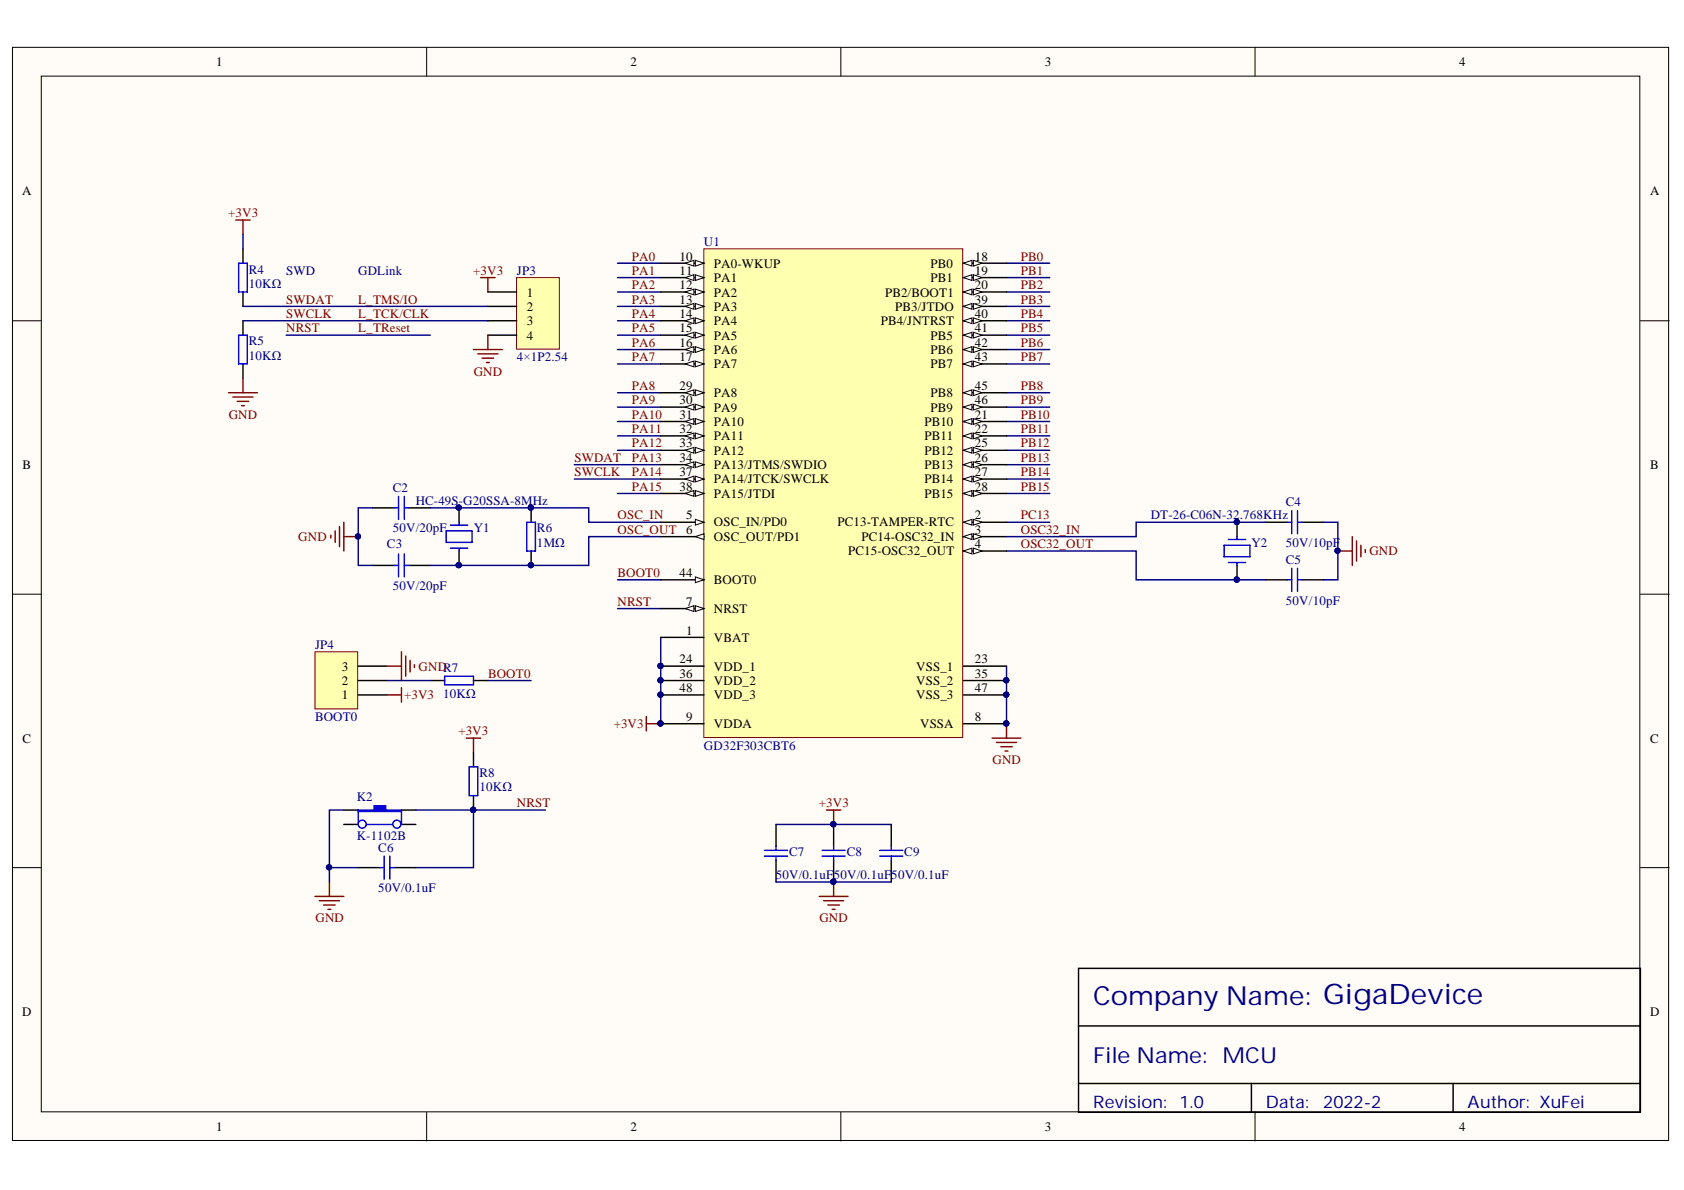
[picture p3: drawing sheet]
<svg xmlns="http://www.w3.org/2000/svg" width="297mm" height="210mm" viewBox="0 0 297 210" stroke-linecap="round" stroke-linejoin="round" font-family="sans-serif">
<defs><g id="words">
<text font-size="4.6" fill="#000080" x="192.8" y="177.2">Company Name: GigaDevice</text>
<text font-size="3.9" fill="#000080" x="192.8" y="187.6">File Name: MCU</text>
<g font-size="3" fill="#000080">
<text x="192.8" y="195.4">Revision:</text>
<text x="208" y="195.4">1.0</text>
<text x="223.3" y="195.4">Data:</text>
<text x="233.4" y="195.4">2022-2</text>
<text x="258.9" y="195.4">Author: XuFei</text>
</g>
<g font-size="2.3">
<text x="38.1" y="11.7">1</text>
<text x="111.2" y="11.7">2</text>
<text x="184.3" y="11.7">3</text>
<text x="257.4" y="11.7">4</text>
<text x="3.9" y="34.5">A</text>
<text x="291.1" y="34.5">A</text>
<text x="119.8" y="46">10</text>
<text x="125.9" y="47.2">PA0-WKUP</text>
<text x="164.2" y="47.2">PB0</text>
<text x="171.9" y="46">18</text>
<text x="92.9" y="52.3">1</text>
<text x="119.8" y="48.5">11</text>
<text x="119.8" y="51">12</text>
<text x="119.8" y="53.6">13</text>
<text x="125.9" y="49.8">PA1</text>
<text x="125.9" y="52.3">PA2</text>
<text x="156.1" y="52.3">PB2/BOOT1</text>
<text x="164.2" y="49.8">PB1</text>
<text x="171.9" y="48.5">19</text>
<text x="171.9" y="51">20</text>
<text x="171.9" y="53.6">39</text>
<text x="92.9" y="54.8">2</text>
<text x="92.9" y="57.4">3</text>
<text x="92.9" y="59.9">4</text>
<text x="119.8" y="56.1">14</text>
<text x="119.8" y="58.6">15</text>
<text x="125.9" y="54.8">PA3</text>
<text x="125.9" y="57.4">PA4</text>
<text x="125.9" y="59.9">PA5</text>
<text x="155.4" y="57.4">PB4/JNTRST</text>
<text x="157.9" y="54.8">PB3/JTDO</text>
<text x="164.2" y="59.9">PB5</text>
<text x="171.9" y="56.1">40</text>
<text x="171.9" y="58.6">41</text>
<text x="119.8" y="61.2">16</text>
<text x="119.8" y="63.7">17</text>
<text x="125.9" y="62.4">PA6</text>
<text x="125.9" y="65">PA7</text>
<text x="164.2" y="62.4">PB6</text>
<text x="164.2" y="65">PB7</text>
<text x="171.9" y="61.2">42</text>
<text x="171.9" y="63.7">43</text>
<text x="119.8" y="68.8">29</text>
<text x="119.8" y="71.3">30</text>
<text x="125.9" y="70.1">PA8</text>
<text x="164.2" y="70.1">PB8</text>
<text x="171.9" y="68.8">45</text>
<text x="171.9" y="71.3">46</text>
<text x="119.8" y="73.9">31</text>
<text x="119.8" y="76.4">32</text>
<text x="125.9" y="72.6">PA9</text>
<text x="125.9" y="75.1">PA10</text>
<text x="125.9" y="77.7">PA11</text>
<text x="163.1" y="75.1">PB10</text>
<text x="163.1" y="77.7">PB11</text>
<text x="164.2" y="72.6">PB9</text>
<text x="171.9" y="73.9">21</text>
<text x="171.9" y="76.4">22</text>
<text x="4" y="82.7">B</text>
<text x="119.8" y="78.9">33</text>
<text x="119.8" y="81.5">34</text>
<text x="119.8" y="84">37</text>
<text x="125.9" y="80.2">PA12</text>
<text x="125.9" y="82.7">PA13/JTMS/SWDIO</text>
<text x="163.1" y="80.2">PB12</text>
<text x="163.1" y="82.7">PB13</text>
<text x="171.9" y="78.9">25</text>
<text x="171.9" y="81.5">26</text>
<text x="171.9" y="84">27</text>
<text x="291.1" y="82.7">B</text>
<text x="119.8" y="86.5">38</text>
<text x="125.9" y="85.3">PA14/JTCK/SWCLK</text>
<text x="125.9" y="87.8">PA15/JTDI</text>
<text x="163.1" y="85.3">PB14</text>
<text x="163.1" y="87.8">PB15</text>
<text x="171.9" y="86.5">28</text>
<text x="121" y="91.6">5</text>
<text x="121" y="94.1">6</text>
<text x="125.9" y="92.9">OSC_IN/PD0</text>
<text x="125.9" y="95.4">OSC_OUT/PD1</text>
<text x="147.7" y="92.9">PC13-TAMPER-RTC</text>
<text x="152" y="95.4">PC14-OSC32_IN</text>
<text x="171.9" y="91.6">2</text>
<text x="171.9" y="94.1">3</text>
<text x="119.8" y="101.7">44</text>
<text x="149.6" y="97.9">PC15-OSC32_OUT</text>
<text x="171.9" y="96.7">4</text>
<text x="121" y="106.9">7</text>
<text x="125.9" y="103">BOOT0</text>
<text x="121" y="112">1</text>
<text x="125.9" y="108.2">NRST</text>
<text x="125.9" y="113.2">VBAT</text>
<text x="60.3" y="118.3">3</text>
<text x="119.8" y="117">24</text>
<text x="119.8" y="119.6">36</text>
<text x="125.9" y="118.3">VDD_1</text>
<text x="161.6" y="118.3">VSS_1</text>
<text x="171.9" y="117">23</text>
<text x="171.9" y="119.6">35</text>
<text x="60.3" y="123.4">1</text>
<text x="60.3" y="120.8">2</text>
<text x="119.8" y="122.1">48</text>
<text x="125.9" y="120.8">VDD_2</text>
<text x="125.9" y="123.4">VDD_3</text>
<text x="161.6" y="120.8">VSS_2</text>
<text x="161.6" y="123.4">VSS_3</text>
<text x="171.9" y="122.1">47</text>
<text x="4" y="131">C</text>
<text x="121" y="127.2">9</text>
<text x="125.9" y="128.4">VDDA</text>
<text x="162.3" y="128.4">VSSA</text>
<text x="171.9" y="127.2">8</text>
<text x="291.1" y="131">C</text>
<text x="3.9" y="179.2">D</text>
<text x="291.1" y="179.2">D</text>
<text x="38.1" y="199.5">1</text>
<text x="111.2" y="199.5">2</text>
<text x="184.3" y="199.5">3</text>
<text x="257.4" y="199.5">4</text>
</g>
<g font-size="2.3" fill="#800000">
<text x="40.3" y="38.3">+3V3</text>
<text x="111.5" y="46">PA0</text>
<text x="180.1" y="46">PB0</text>
<text x="50.5" y="53.6">SWDAT</text>
<text x="63.2" y="53.6">L_TMS/IO</text>
<text x="83.5" y="48.5">+3V3</text>
<text x="111.5" y="48.5">PA1</text>
<text x="111.5" y="53.6">PA3</text>
<text x="111.5" y="51">PA2</text>
<text x="180.1" y="48.5">PB1</text>
<text x="180.1" y="51">PB2</text>
<text x="180.1" y="53.6">PB3</text>
<text x="50.5" y="56.1">SWCLK</text>
<text x="50.5" y="58.6">NRST</text>
<text x="63.2" y="56.1">L_TCK/CLK</text>
<text x="63.2" y="58.6">L_TReset</text>
<text x="111.5" y="56.1">PA4</text>
<text x="111.5" y="58.6">PA5</text>
<text x="180.1" y="58.6">PB5</text>
<text x="180.1" y="56.1">PB4</text>
<text x="111.5" y="61.2">PA6</text>
<text x="111.5" y="63.7">PA7</text>
<text x="180.1" y="61.2">PB6</text>
<text x="180.1" y="63.7">PB7</text>
<text x="83.6" y="66.2">GND</text>
<text x="111.5" y="71.3">PA9</text>
<text x="111.5" y="68.8">PA8</text>
<text x="180.1" y="68.8">PB8</text>
<text x="180.1" y="71.3">PB9</text>
<text x="40.3" y="73.9">GND</text>
<text x="111.5" y="76.4">PA11</text>
<text x="111.5" y="73.9">PA10</text>
<text x="180.1" y="73.9">PB10</text>
<text x="180.1" y="76.4">PB11</text>
<text x="101.3" y="84">SWCLK</text>
<text x="101.3" y="81.5">SWDAT</text>
<text x="111.5" y="78.9">PA12</text>
<text x="111.5" y="81.5">PA13</text>
<text x="111.5" y="84">PA14</text>
<text x="180.1" y="78.9">PB12</text>
<text x="180.1" y="81.5">PB13</text>
<text x="180.1" y="84">PB14</text>
<text x="111.5" y="86.5">PA15</text>
<text x="180.1" y="86.5">PB15</text>
<text x="52.6" y="95.4">GND</text>
<text x="108.9" y="91.6">OSC_IN</text>
<text x="108.9" y="94.1">OSC_OUT</text>
<text x="180.1" y="91.6">PC13</text>
<text x="180.1" y="94.1">OSC32_IN</text>
<text x="108.9" y="101.7">BOOT0</text>
<text x="180.1" y="96.7">OSC32_OUT</text>
<text x="241.5" y="97.9">GND</text>
<text x="108.9" y="106.9">NRST</text>
<text x="73.8" y="118.3">GNDR7</text>
<text x="86.1" y="119.6">BOOT0</text>
<text x="71.3" y="123.4">+3V3</text>
<text x="80.9" y="129.7">+3V3</text>
<text x="108.3" y="128.4">+3V3</text>
<text x="175.1" y="134.8">GND</text>
<text x="91.2" y="142.4">NRST</text>
<text x="144.4" y="142.4">+3V3</text>
<text x="55.6" y="162.7">GND</text>
<text x="144.5" y="162.7">GND</text>
</g>
<g font-size="2.3" fill="#000080">
<text x="124.2" y="43.4">U1</text>
<text x="43.9" y="48.3">R4</text>
<text x="43.9" y="50.8">10KΩ</text>
<text x="50.5" y="48.5">SWD</text>
<text x="63.2" y="48.5">GDLink</text>
<text x="91.2" y="48.5">JP3</text>
<text x="43.9" y="60.9">R5</text>
<text x="43.9" y="63.5">10KΩ</text>
<text x="91.2" y="63.7">4×1P2.54</text>
<text x="69.3" y="86.8">C2</text>
<text x="73.3" y="89.1">HC-49S-G20SSA-8MHz</text>
<text x="226.8" y="89.3">C4</text>
<text x="69.3" y="93.9">50V/20pF</text>
<text x="83.6" y="93.9">Y1</text>
<text x="94.7" y="93.9">R6</text>
<text x="203" y="91.6">DT-26-C06N-32.768KHz</text>
<text x="68.2" y="96.7">C3</text>
<text x="94.7" y="96.4">1MΩ</text>
<text x="220.7" y="96.4">Y2</text>
<text x="226.8" y="96.4">50V/10pF</text>
<text x="226.8" y="99.5">C5</text>
<text x="69.3" y="104.1">50V/20pF</text>
<text x="226.8" y="106.6">50V/10pF</text>
<text x="55.6" y="114.5">JP4</text>
<text x="78.1" y="123.1">10KΩ</text>
<text x="55.6" y="127.2">BOOT0</text>
<text x="84.6" y="137.1">R8</text>
<text x="124.2" y="132.2">GD32F303CBT6</text>
<text x="62.9" y="141.4">K2</text>
<text x="84.6" y="139.6">10KΩ</text>
<text x="62.9" y="148.2">K-1102B</text>
<text x="66.7" y="150.2">C6</text>
<text x="136.8" y="155.1">50V/0.1uF</text>
<text x="139.2" y="151">C7</text>
<text x="147.1" y="155.1">50V/0.1uF</text>
<text x="149.4" y="151">C8</text>
<text x="157.2" y="155.1">50V/0.1uF</text>
<text x="159.5" y="151">C9</text>
<text x="66.7" y="157.3">50V/0.1uF</text>
</g>
</g></defs>
<g fill="#fffcf8" stroke="#000" stroke-width=".18">
<path d="M2.2 8.4h292.1v192.8h-292.1z"/>
<path d="M7.3 13.4h281.9v182.7h-281.9z"/>
</g>
<path d="M75.3 8.4v5M148.3 8.4v5M221.4 8.4v5M2.2 56.6h5.1M289.3 56.6h5.1M2.2 104.8h5.1M289.3 104.8h5.1M2.2 153h5.1M289.3 153h5.1M75.3 196.2v5.1M148.3 196.2v5.1M221.4 196.2v5.1" fill="none" stroke="#000" stroke-width=".18"/>
<g fill="none" stroke="#000" stroke-width=".25">
<path d="M65.7 89.6h3.8M65.7 99.7h3.8M72.1 89.6h3.8M72.1 99.7h3.8M81 89.6v2.5M81 97.2v2.5M60.6 142.9h2.6M70.8 142.9h2.6M190.2 170.8h99.1v25.4h-99.1zM190.2 181h99.1M190.2 191.1h99.1M220.7 191.1v5.1"/>
<path d="M256.3 191.1v5.1"/>
</g>
<g fill="none" stroke="#000080" stroke-width=".25">
<path d="M108.9 46.4h7.6M108.9 49h7.6M108.9 51.5h7.6M108.9 54h7.6M108.9 56.6h7.6M108.9 59.1h7.6M177.5 46.4h7.7M177.5 49h7.7M177.5 59.1h7.7M108.9 61.7h7.6M108.9 64.2h7.6M108.9 69.3h7.6"/>
<path d="M108.9 71.8h7.6M108.9 74.3h7.6M108.9 76.9h7.6M108.9 79.4h7.6M177.5 61.7h7.7M177.5 64.2h7.7M177.5 69.3h7.7M177.5 71.8h7.7M177.5 74.3h7.7M177.5 76.9h7.7M177.5 79.4h7.7M65.7 89.6h-2.5v10.1h2.5"/>
<path d="M177.5 82h7.7M177.5 92.1h7.7M108.9 102.3h7.6M108.9 107.3h7.6"/>
</g>
<g fill="none" stroke="#00f" stroke-width=".25">
<path d="M69.5 89.6h.8M69.5 99.7h.8M70.3 87.5v4.1M70.3 97.7v4.1M71.3 89.6h.8M71.3 87.5v4.1M71.3 97.7v4.1M71.3 99.7h.8M78.7 93.6h4.6v2.1h-4.6zM79.4 92.6h3.1M79.4 96.7h3.1M81 92.1v.5"/>
<path d="M81 96.7v.5"/>
</g>
<g fill="#000080" stroke="#000080" stroke-width=".18">
<circle cx="80.9" cy="99.7" r=".46"/>
<circle cx="80.9" cy="89.5" r=".46"/>
<circle cx="63.1" cy="94.6" r=".46"/>
</g>
<path d="M58.4 94.4v.5M59.1 93.6v2.1M59.9 92.9v3.5M60.6 92.1v5.1M60.6 94.7h2.6" fill="none" stroke="#800000" stroke-width=".25"/>
<path d="M63.2 142.9h2.8v-.8h2v.8h2.8v.2h-7.6z" fill-rule="evenodd" fill="#00f"/>
<g fill="none" stroke="#00f" stroke-width=".25">
<path d="M78.4 119.3h5.1v1.5h-5.1zM82.8 135.3h1.5v5h-1.5zM63.2 142.9h2.8v-.8h2v.8h2.8v.2h-7.6zM63.2 142.9v2.5M64.7 145.4h4.6M67 153h.8M67.8 151v4.1M68.8 153h.7M68.8 151v4.1M70.8 142.9v2.5"/>
<circle cx="63.9" cy="145.4" r=".71"/>
<circle cx="70" cy="145.4" r=".71"/>
</g>
<path d="M75.9 120h2.5M83.5 132.7v2.6M83.5 120h2.6M60.6 145.4h2.6M63.2 153h3.8M69.5 153h3.9M70.8 145.4h2.6M83.5 140.3v2.6" fill="none" stroke="#000" stroke-width=".25"/>
<path d="M82.2 130.2h2.6M83.5 130.2v2.5M55.6 158.1h5M56.3 158.9h3.6M57.1 159.6h2M58.1 155.6v2.5M57.8 160.4h.6" fill="none" stroke="#800000" stroke-width=".25"/>
<path d="M58.1 153h5.1M60.6 142.9h-2.5v12.7M73.4 142.9h22.8M83.5 142.9v10.1h-10.1" fill="none" stroke="#000080" stroke-width=".25"/>
<g fill="#000080" stroke="#000080" stroke-width=".18">
<circle cx="58" cy="153" r=".46"/>
<circle cx="83.5" cy="142.8" r=".46"/>
</g>
<path d="M55.6 115h7.5v10h-7.5z" fill="#ffffb0" stroke="#800000" stroke-width=".18"/>
<g fill="none" stroke="#000" stroke-width=".25">
<path d="M42.9 43.9v2.5M42.9 51.5v2.5M42.9 56.6v2.5M42.9 64.2v2.5M93.7 89.6v2.5M93.7 97.2v2.5M218.2 92.1v2.6M218.2 99.7v2.6M223.3 92.1h3.8M229.6 92.1h3.8M63.2 117.5h5.1M223.3 102.3h3.8"/>
<path d="M229.6 102.3h3.8M63.2 122.6h5.1M63.2 120h5.1M136.9 145.4v3.8M136.9 151.8v3.8M147 145.4v3.8M147 151.8v3.8M157.2 145.4v3.8M157.2 151.8v3.8"/>
</g>
<g fill="none" stroke="#800000" stroke-width=".25">
<path d="M41.6 38.8h2.5M42.9 38.8v2.6M40.3 69.3h5.1M41.1 70h3.5M41.8 70.8h2.1M42.6 71.6h.5M42.9 66.7v2.6M236 97.2h2.5M238.5 94.7v5M239.3 95.4v3.6M240 96.2v2M240.8 96.9v.5"/>
<path d="M68.3 117.5h2.5M70.8 115v5M71.6 115.7v3.6M72.3 116.5v2M73.1 117.2v.6M68.3 122.6h2.5M70.8 121.3v2.5M114 126.4v2.5M114 127.7h2.5M175 130.2h5.1M175.8 131h3.5M176.5 131.7h2.1"/>
<path d="M177.3 132.5h.5M177.5 127.7v2.5M144.5 158.1h5.1M145.3 158.9h3.5M145.8 142.9h2.5M146 159.6h2.1M147 142.9v2.5M147 155.6v2.5M146.8 160.4h.5"/>
</g>
<g fill="none" stroke="#000080" stroke-width=".25">
<path d="M42.9 41.4v2.5M50.5 59.1h25.4M177.5 51.5h7.7M177.5 54h7.7M177.5 56.6h7.7M75.9 89.6h27.9v2.5h12.7M101.3 84.5h15.2M101.3 82h15.2M108.9 87h7.6M116.5 94.7h-12.7v5h-27.9M177.5 97.2h22.9v5.1h22.9M177.5 84.5h7.7"/>
<path d="M177.5 87h7.7M233.4 92.1h2.6v10.2h-2.6M116.5 112.4v15.3M177.5 117.5v10.2M68.3 120h7.6M86.1 120h7.6M136.9 155.6h20.3M136.9 145.4h20.3"/>
</g>
<g fill="#000080" stroke="#000080" stroke-width=".18">
<circle cx="235.9" cy="97.1" r=".46"/>
<circle cx="218.1" cy="102.2" r=".46"/>
<circle cx="218.1" cy="92.1" r=".46"/>
<circle cx="147" cy="155.5" r=".46"/>
<circle cx="147" cy="145.4" r=".46"/>
<circle cx="93.6" cy="99.7" r=".46"/>
<circle cx="93.6" cy="89.5" r=".46"/>
<circle cx="177.5" cy="127.6" r=".46"/>
<circle cx="80.9" cy="89.5" r=".46"/>
<circle cx="80.9" cy="99.7" r=".46"/>
<circle cx="116.5" cy="127.6" r=".46"/>
<circle cx="177.5" cy="120" r=".46"/>
<circle cx="177.5" cy="122.5" r=".46"/>
<circle cx="116.5" cy="122.5" r=".46"/>
<circle cx="116.5" cy="120" r=".46"/>
<circle cx="116.5" cy="117.5" r=".46"/>
</g>
<g fill="none" stroke="#00f" stroke-width=".25">
<path d="M42.1 59.1h1.5v5.1h-1.5zM42.1 46.4h1.5v5.1h-1.5zM92.9 92.1h1.5v5.1h-1.5zM215.9 96.2h4.6v2h-4.6zM216.7 95.2h3M216.7 99.2h3M218.2 94.7v.5M218.2 99.2v.5M227.1 92.1h.8M227.9 90.1v4M228.9 92.1h.7M228.9 90.1v4"/>
<path d="M227.1 102.3h.8M227.9 100.2v4.1M228.9 100.2v4.1M228.9 102.3h.7M134.8 150h4.1M134.8 151h4.1M136.9 149.2v.8M136.9 151v.8M145 150h4.1M145 151h4.1M147 149.2v.8M147 151v.8"/>
<path d="M155.2 150h4M155.2 151h4M157.2 149.2v.8M157.2 151v.8"/>
</g>
<path d="M124.1 43.9h45.7v86.2h-45.7z" fill="#ffffb0" stroke="#800000" stroke-width=".18"/>
<path d="M116.5 102.3h7.7" fill="none" stroke="#000" stroke-width=".25"/>
<path d="M122.6 101.8l1.6 .5-1.6 .5z" fill="#fffcf8"/>
<path d="M122.6 101.8l1.6 .5-1.6 .5z" fill="none" stroke="#000" stroke-width=".18"/>
<path d="M116.5 107.3h7.7" fill="none" stroke="#000" stroke-width=".25"/>
<path d="M122.6 106.8l1.6 .5-1.6 .6z" fill="#fffcf8"/>
<path d="M122.6 106.8l1.6 .5-1.6 .6z" fill="none" stroke="#000" stroke-width=".18"/>
<path d="M120.9 107.3l1.5-.5v1.1z" fill="#fffcf8"/>
<path d="M120.9 107.3l1.5-.5v1.1z" fill="none" stroke="#000" stroke-width=".18"/>
<path d="M116.5 92.1h7.7" fill="none" stroke="#000" stroke-width=".25"/>
<path d="M122.6 91.6l1.6 .5-1.6 .5z" fill="#fffcf8"/>
<path d="M122.6 91.6l1.6 .5-1.6 .5z" fill="none" stroke="#000" stroke-width=".18"/>
<path d="M116.5 94.7h7.7" fill="none" stroke="#000" stroke-width=".25"/>
<path d="M122.6 94.7l1.6-.6v1.1z" fill="#fffcf8"/>
<path d="M122.6 94.7l1.6-.6v1.1z" fill="none" stroke="#000" stroke-width=".18"/>
<path d="M116.5 46.4h7.7" fill="none" stroke="#000" stroke-width=".25"/>
<path d="M122.6 45.9l1.6 .5-1.6 .5z" fill="#fffcf8"/>
<path d="M122.6 45.9l1.6 .5-1.6 .5z" fill="none" stroke="#000" stroke-width=".18"/>
<path d="M120.9 46.4l1.5-.5v1z" fill="#fffcf8"/>
<path d="M120.9 46.4l1.5-.5v1z" fill="none" stroke="#000" stroke-width=".18"/>
<path d="M116.5 49h7.7" fill="none" stroke="#000" stroke-width=".25"/>
<path d="M122.6 48.5l1.6 .5-1.6 .5z" fill="#fffcf8"/>
<path d="M122.6 48.5l1.6 .5-1.6 .5z" fill="none" stroke="#000" stroke-width=".18"/>
<path d="M120.9 49l1.5-.5v1z" fill="#fffcf8"/>
<path d="M120.9 49l1.5-.5v1z" fill="none" stroke="#000" stroke-width=".18"/>
<path d="M116.5 51.5h7.7" fill="none" stroke="#000" stroke-width=".25"/>
<path d="M122.6 51l1.6 .5-1.6 .5z" fill="#fffcf8"/>
<path d="M122.6 51l1.6 .5-1.6 .5z" fill="none" stroke="#000" stroke-width=".18"/>
<path d="M120.9 51.5l1.5-.5v1z" fill="#fffcf8"/>
<path d="M120.9 51.5l1.5-.5v1z" fill="none" stroke="#000" stroke-width=".18"/>
<path d="M116.5 54h7.7" fill="none" stroke="#000" stroke-width=".25"/>
<path d="M122.6 53.5l1.6 .5-1.6 .5z" fill="#fffcf8"/>
<path d="M122.6 53.5l1.6 .5-1.6 .5z" fill="none" stroke="#000" stroke-width=".18"/>
<path d="M120.9 54l1.5-.5v1z" fill="#fffcf8"/>
<path d="M120.9 54l1.5-.5v1z" fill="none" stroke="#000" stroke-width=".18"/>
<path d="M116.5 56.6h7.7" fill="none" stroke="#000" stroke-width=".25"/>
<path d="M122.6 56.1l1.6 .5-1.6 .5z" fill="#fffcf8"/>
<path d="M122.6 56.1l1.6 .5-1.6 .5z" fill="none" stroke="#000" stroke-width=".18"/>
<path d="M120.9 56.6l1.5-.5v1z" fill="#fffcf8"/>
<path d="M120.9 56.6l1.5-.5v1z" fill="none" stroke="#000" stroke-width=".18"/>
<path d="M116.5 59.1h7.7" fill="none" stroke="#000" stroke-width=".25"/>
<path d="M122.6 58.6l1.6 .5-1.6 .5z" fill="#fffcf8"/>
<path d="M122.6 58.6l1.6 .5-1.6 .5z" fill="none" stroke="#000" stroke-width=".18"/>
<path d="M120.9 59.1l1.5-.5v1z" fill="#fffcf8"/>
<path d="M120.9 59.1l1.5-.5v1z" fill="none" stroke="#000" stroke-width=".18"/>
<path d="M116.5 61.7h7.7" fill="none" stroke="#000" stroke-width=".25"/>
<path d="M122.6 61.1l1.6 .6-1.6 .5z" fill="#fffcf8"/>
<path d="M122.6 61.1l1.6 .6-1.6 .5z" fill="none" stroke="#000" stroke-width=".18"/>
<path d="M120.9 61.7l1.5-.6v1.1z" fill="#fffcf8"/>
<path d="M120.9 61.7l1.5-.6v1.1z" fill="none" stroke="#000" stroke-width=".18"/>
<path d="M116.5 64.2h7.7" fill="none" stroke="#000" stroke-width=".25"/>
<path d="M122.6 63.7l1.6 .5-1.6 .5z" fill="#fffcf8"/>
<path d="M122.6 63.7l1.6 .5-1.6 .5z" fill="none" stroke="#000" stroke-width=".18"/>
<path d="M120.9 64.2l1.5-.5v1z" fill="#fffcf8"/>
<path d="M120.9 64.2l1.5-.5v1z" fill="none" stroke="#000" stroke-width=".18"/>
<path d="M116.5 69.3h7.7" fill="none" stroke="#000" stroke-width=".25"/>
<path d="M122.6 68.8l1.6 .5-1.6 .5z" fill="#fffcf8"/>
<path d="M122.6 68.8l1.6 .5-1.6 .5z" fill="none" stroke="#000" stroke-width=".18"/>
<path d="M120.9 69.3l1.5-.5v1z" fill="#fffcf8"/>
<path d="M120.9 69.3l1.5-.5v1z" fill="none" stroke="#000" stroke-width=".18"/>
<path d="M116.5 71.8h7.7" fill="none" stroke="#000" stroke-width=".25"/>
<path d="M122.6 71.3l1.6 .5-1.6 .5z" fill="#fffcf8"/>
<path d="M122.6 71.3l1.6 .5-1.6 .5z" fill="none" stroke="#000" stroke-width=".18"/>
<path d="M120.9 71.8l1.5-.5v1z" fill="#fffcf8"/>
<path d="M120.9 71.8l1.5-.5v1z" fill="none" stroke="#000" stroke-width=".18"/>
<path d="M116.5 74.3h7.7" fill="none" stroke="#000" stroke-width=".25"/>
<path d="M122.6 73.8l1.6 .5-1.6 .6z" fill="#fffcf8"/>
<path d="M122.6 73.8l1.6 .5-1.6 .6z" fill="none" stroke="#000" stroke-width=".18"/>
<path d="M120.9 74.3l1.5-.5v1.1z" fill="#fffcf8"/>
<path d="M120.9 74.3l1.5-.5v1.1z" fill="none" stroke="#000" stroke-width=".18"/>
<path d="M116.5 76.9h7.7" fill="none" stroke="#000" stroke-width=".25"/>
<path d="M122.6 76.4l1.6 .5-1.6 .5z" fill="#fffcf8"/>
<path d="M122.6 76.4l1.6 .5-1.6 .5z" fill="none" stroke="#000" stroke-width=".18"/>
<path d="M120.9 76.9l1.5-.5v1z" fill="#fffcf8"/>
<path d="M120.9 76.9l1.5-.5v1z" fill="none" stroke="#000" stroke-width=".18"/>
<path d="M116.5 79.4h7.7" fill="none" stroke="#000" stroke-width=".25"/>
<path d="M122.6 78.9l1.6 .5-1.6 .5z" fill="#fffcf8"/>
<path d="M122.6 78.9l1.6 .5-1.6 .5z" fill="none" stroke="#000" stroke-width=".18"/>
<path d="M120.9 79.4l1.5-.5v1z" fill="#fffcf8"/>
<path d="M120.9 79.4l1.5-.5v1z" fill="none" stroke="#000" stroke-width=".18"/>
<path d="M116.5 82h7.7" fill="none" stroke="#000" stroke-width=".25"/>
<path d="M122.6 81.5l1.6 .5-1.6 .5z" fill="#fffcf8"/>
<path d="M122.6 81.5l1.6 .5-1.6 .5z" fill="none" stroke="#000" stroke-width=".18"/>
<path d="M120.9 82l1.5-.5v1z" fill="#fffcf8"/>
<path d="M120.9 82l1.5-.5v1z" fill="none" stroke="#000" stroke-width=".18"/>
<path d="M116.5 84.5h7.7" fill="none" stroke="#000" stroke-width=".25"/>
<path d="M122.6 84l1.6 .5-1.6 .5z" fill="#fffcf8"/>
<path d="M122.6 84l1.6 .5-1.6 .5z" fill="none" stroke="#000" stroke-width=".18"/>
<path d="M120.9 84.5l1.5-.5v1z" fill="#fffcf8"/>
<path d="M120.9 84.5l1.5-.5v1z" fill="none" stroke="#000" stroke-width=".18"/>
<path d="M116.5 87h7.7" fill="none" stroke="#000" stroke-width=".25"/>
<path d="M122.6 86.5l1.6 .5-1.6 .5z" fill="#fffcf8"/>
<path d="M122.6 86.5l1.6 .5-1.6 .5z" fill="none" stroke="#000" stroke-width=".18"/>
<path d="M120.9 87l1.5-.5v1z" fill="#fffcf8"/>
<path d="M120.9 87l1.5-.5v1z" fill="none" stroke="#000" stroke-width=".18"/>
<path d="M169.9 46.4h7.6" fill="none" stroke="#000" stroke-width=".25"/>
<path d="M169.9 46.4l1.5-.5v1z" fill="#fffcf8"/>
<path d="M169.9 46.4l1.5-.5v1z" fill="none" stroke="#000" stroke-width=".18"/>
<path d="M171.7 45.9l1.5 .5-1.5 .5z" fill="#fffcf8"/>
<path d="M171.7 45.9l1.5 .5-1.5 .5z" fill="none" stroke="#000" stroke-width=".18"/>
<path d="M169.9 49h7.6" fill="none" stroke="#000" stroke-width=".25"/>
<path d="M169.9 49l1.5-.5v1z" fill="#fffcf8"/>
<path d="M169.9 49l1.5-.5v1z" fill="none" stroke="#000" stroke-width=".18"/>
<path d="M171.7 48.5l1.5 .5-1.5 .5z" fill="#fffcf8"/>
<path d="M171.7 48.5l1.5 .5-1.5 .5z" fill="none" stroke="#000" stroke-width=".18"/>
<path d="M169.9 51.5h7.6" fill="none" stroke="#000" stroke-width=".25"/>
<path d="M169.9 51.5l1.5-.5v1z" fill="#fffcf8"/>
<path d="M169.9 51.5l1.5-.5v1z" fill="none" stroke="#000" stroke-width=".18"/>
<path d="M171.7 51l1.5 .5-1.5 .5z" fill="#fffcf8"/>
<path d="M171.7 51l1.5 .5-1.5 .5z" fill="none" stroke="#000" stroke-width=".18"/>
<path d="M169.9 54h7.6" fill="none" stroke="#000" stroke-width=".25"/>
<path d="M169.9 54l1.5-.5v1z" fill="#fffcf8"/>
<path d="M169.9 54l1.5-.5v1z" fill="none" stroke="#000" stroke-width=".18"/>
<path d="M171.7 53.5l1.5 .5-1.5 .5z" fill="#fffcf8"/>
<path d="M171.7 53.5l1.5 .5-1.5 .5z" fill="none" stroke="#000" stroke-width=".18"/>
<path d="M169.9 56.6h7.6" fill="none" stroke="#000" stroke-width=".25"/>
<path d="M169.9 56.6l1.5-.5v1z" fill="#fffcf8"/>
<path d="M169.9 56.6l1.5-.5v1z" fill="none" stroke="#000" stroke-width=".18"/>
<path d="M171.7 56.1l1.5 .5-1.5 .5z" fill="#fffcf8"/>
<path d="M171.7 56.1l1.5 .5-1.5 .5z" fill="none" stroke="#000" stroke-width=".18"/>
<path d="M169.9 59.1h7.6" fill="none" stroke="#000" stroke-width=".25"/>
<path d="M169.9 59.1l1.5-.5v1z" fill="#fffcf8"/>
<path d="M169.9 59.1l1.5-.5v1z" fill="none" stroke="#000" stroke-width=".18"/>
<path d="M171.7 58.6l1.5 .5-1.5 .5z" fill="#fffcf8"/>
<path d="M171.7 58.6l1.5 .5-1.5 .5z" fill="none" stroke="#000" stroke-width=".18"/>
<path d="M169.9 61.7h7.6" fill="none" stroke="#000" stroke-width=".25"/>
<path d="M169.9 61.7l1.5-.6v1.1z" fill="#fffcf8"/>
<path d="M169.9 61.7l1.5-.6v1.1z" fill="none" stroke="#000" stroke-width=".18"/>
<path d="M171.7 61.1l1.5 .6-1.5 .5z" fill="#fffcf8"/>
<path d="M171.7 61.1l1.5 .6-1.5 .5z" fill="none" stroke="#000" stroke-width=".18"/>
<path d="M169.9 64.2h7.6" fill="none" stroke="#000" stroke-width=".25"/>
<path d="M169.9 64.2l1.5-.5v1z" fill="#fffcf8"/>
<path d="M169.9 64.2l1.5-.5v1z" fill="none" stroke="#000" stroke-width=".18"/>
<path d="M171.7 63.7l1.5 .5-1.5 .5z" fill="#fffcf8"/>
<path d="M171.7 63.7l1.5 .5-1.5 .5z" fill="none" stroke="#000" stroke-width=".18"/>
<path d="M169.9 69.3h7.6" fill="none" stroke="#000" stroke-width=".25"/>
<path d="M169.9 69.3l1.5-.5v1z" fill="#fffcf8"/>
<path d="M169.9 69.3l1.5-.5v1z" fill="none" stroke="#000" stroke-width=".18"/>
<path d="M171.7 68.8l1.5 .5-1.5 .5z" fill="#fffcf8"/>
<path d="M171.7 68.8l1.5 .5-1.5 .5z" fill="none" stroke="#000" stroke-width=".18"/>
<path d="M169.9 71.8h7.6" fill="none" stroke="#000" stroke-width=".25"/>
<path d="M169.9 71.8l1.5-.5v1z" fill="#fffcf8"/>
<path d="M169.9 71.8l1.5-.5v1z" fill="none" stroke="#000" stroke-width=".18"/>
<path d="M171.7 71.3l1.5 .5-1.5 .5z" fill="#fffcf8"/>
<path d="M171.7 71.3l1.5 .5-1.5 .5z" fill="none" stroke="#000" stroke-width=".18"/>
<path d="M169.9 74.3h7.6" fill="none" stroke="#000" stroke-width=".25"/>
<path d="M169.9 74.3l1.5-.5v1.1z" fill="#fffcf8"/>
<path d="M169.9 74.3l1.5-.5v1.1z" fill="none" stroke="#000" stroke-width=".18"/>
<path d="M171.7 73.8l1.5 .5-1.5 .6z" fill="#fffcf8"/>
<path d="M171.7 73.8l1.5 .5-1.5 .6z" fill="none" stroke="#000" stroke-width=".18"/>
<path d="M169.9 76.9h7.6" fill="none" stroke="#000" stroke-width=".25"/>
<path d="M169.9 76.9l1.5-.5v1z" fill="#fffcf8"/>
<path d="M169.9 76.9l1.5-.5v1z" fill="none" stroke="#000" stroke-width=".18"/>
<path d="M171.7 76.4l1.5 .5-1.5 .5z" fill="#fffcf8"/>
<path d="M171.7 76.4l1.5 .5-1.5 .5z" fill="none" stroke="#000" stroke-width=".18"/>
<path d="M169.9 79.4h7.6" fill="none" stroke="#000" stroke-width=".25"/>
<path d="M169.9 79.4l1.5-.5v1z" fill="#fffcf8"/>
<path d="M169.9 79.4l1.5-.5v1z" fill="none" stroke="#000" stroke-width=".18"/>
<path d="M171.7 78.9l1.5 .5-1.5 .5z" fill="#fffcf8"/>
<path d="M171.7 78.9l1.5 .5-1.5 .5z" fill="none" stroke="#000" stroke-width=".18"/>
<path d="M169.9 82h7.6" fill="none" stroke="#000" stroke-width=".25"/>
<path d="M169.9 82l1.5-.5v1z" fill="#fffcf8"/>
<path d="M169.9 82l1.5-.5v1z" fill="none" stroke="#000" stroke-width=".18"/>
<path d="M171.7 81.5l1.5 .5-1.5 .5z" fill="#fffcf8"/>
<path d="M171.7 81.5l1.5 .5-1.5 .5z" fill="none" stroke="#000" stroke-width=".18"/>
<path d="M169.9 84.5h7.6" fill="none" stroke="#000" stroke-width=".25"/>
<path d="M169.9 84.5l1.5-.5v1z" fill="#fffcf8"/>
<path d="M169.9 84.5l1.5-.5v1z" fill="none" stroke="#000" stroke-width=".18"/>
<path d="M171.7 84l1.5 .5-1.5 .5z" fill="#fffcf8"/>
<path d="M171.7 84l1.5 .5-1.5 .5z" fill="none" stroke="#000" stroke-width=".18"/>
<path d="M169.9 87h7.6" fill="none" stroke="#000" stroke-width=".25"/>
<path d="M169.9 87l1.5-.5v1z" fill="#fffcf8"/>
<path d="M169.9 87l1.5-.5v1z" fill="none" stroke="#000" stroke-width=".18"/>
<path d="M171.7 86.5l1.5 .5-1.5 .5z" fill="#fffcf8"/>
<path d="M171.7 86.5l1.5 .5-1.5 .5z" fill="none" stroke="#000" stroke-width=".18"/>
<path d="M169.9 92.1h7.6" fill="none" stroke="#000" stroke-width=".25"/>
<path d="M169.9 92.1l1.5-.5v1z" fill="#fffcf8"/>
<path d="M169.9 92.1l1.5-.5v1z" fill="none" stroke="#000" stroke-width=".18"/>
<path d="M171.7 91.6l1.5 .5-1.5 .5z" fill="#fffcf8"/>
<path d="M171.7 91.6l1.5 .5-1.5 .5z" fill="none" stroke="#000" stroke-width=".18"/>
<path d="M169.9 94.7h7.6" fill="none" stroke="#000" stroke-width=".25"/>
<path d="M169.9 94.7l1.5-.6v1.1z" fill="#fffcf8"/>
<path d="M169.9 94.7l1.5-.6v1.1z" fill="none" stroke="#000" stroke-width=".18"/>
<path d="M171.7 94.1l1.5 .6-1.5 .5z" fill="#fffcf8"/>
<path d="M171.7 94.1l1.5 .6-1.5 .5z" fill="none" stroke="#000" stroke-width=".18"/>
<path d="M169.9 97.2h7.6" fill="none" stroke="#000" stroke-width=".25"/>
<path d="M169.9 97.2l1.5-.5v1z" fill="#fffcf8"/>
<path d="M169.9 97.2l1.5-.5v1z" fill="none" stroke="#000" stroke-width=".18"/>
<path d="M171.7 96.7l1.5 .5-1.5 .5z" fill="#fffcf8"/>
<path d="M171.7 96.7l1.5 .5-1.5 .5z" fill="none" stroke="#000" stroke-width=".18"/>
<path d="M116.5 112.4h7.7M116.5 117.5h7.7M169.9 117.5h7.6M116.5 120h7.7M116.5 122.6h7.7M116.5 127.7h7.7M169.9 120h7.6M169.9 122.6h7.6M169.9 127.7h7.6" fill="none" stroke="#000" stroke-width=".25"/>
<g fill="#000080" stroke="#000080" stroke-width=".18">
<circle cx="116.5" cy="117.5" r=".46"/>
<circle cx="116.5" cy="120" r=".46"/>
<circle cx="116.5" cy="122.5" r=".46"/>
<circle cx="116.5" cy="127.6" r=".46"/>
<circle cx="177.5" cy="120" r=".46"/>
<circle cx="177.5" cy="122.5" r=".46"/>
<circle cx="177.5" cy="127.6" r=".46"/>
<circle cx="218.1" cy="92.1" r=".46"/>
</g>
<path d="M223.3 92.1h-22.9v2.6h-22.9" fill="none" stroke="#000080" stroke-width=".25"/>
<path d="M91.1 49h7.6v12.6h-7.6z" fill="#ffffb0" stroke="#800000" stroke-width=".18"/>
<path d="M86.1 51.5h5M86.1 54h5M86.1 56.6h5M86.1 59.1h5" fill="none" stroke="#000" stroke-width=".25"/>
<path d="M84.8 49h2.5M86.1 49v2.5M86.1 59.1v2.6M83.5 61.7h5.1M84.3 62.4h3.5M85 63.2h2.1M85.8 63.9h.5" fill="none" stroke="#800000" stroke-width=".25"/>
<path d="M42.9 54h43.2M42.9 56.6h43.2" fill="none" stroke="#000080" stroke-width=".25"/>
<use href="#words"/>
</svg>
